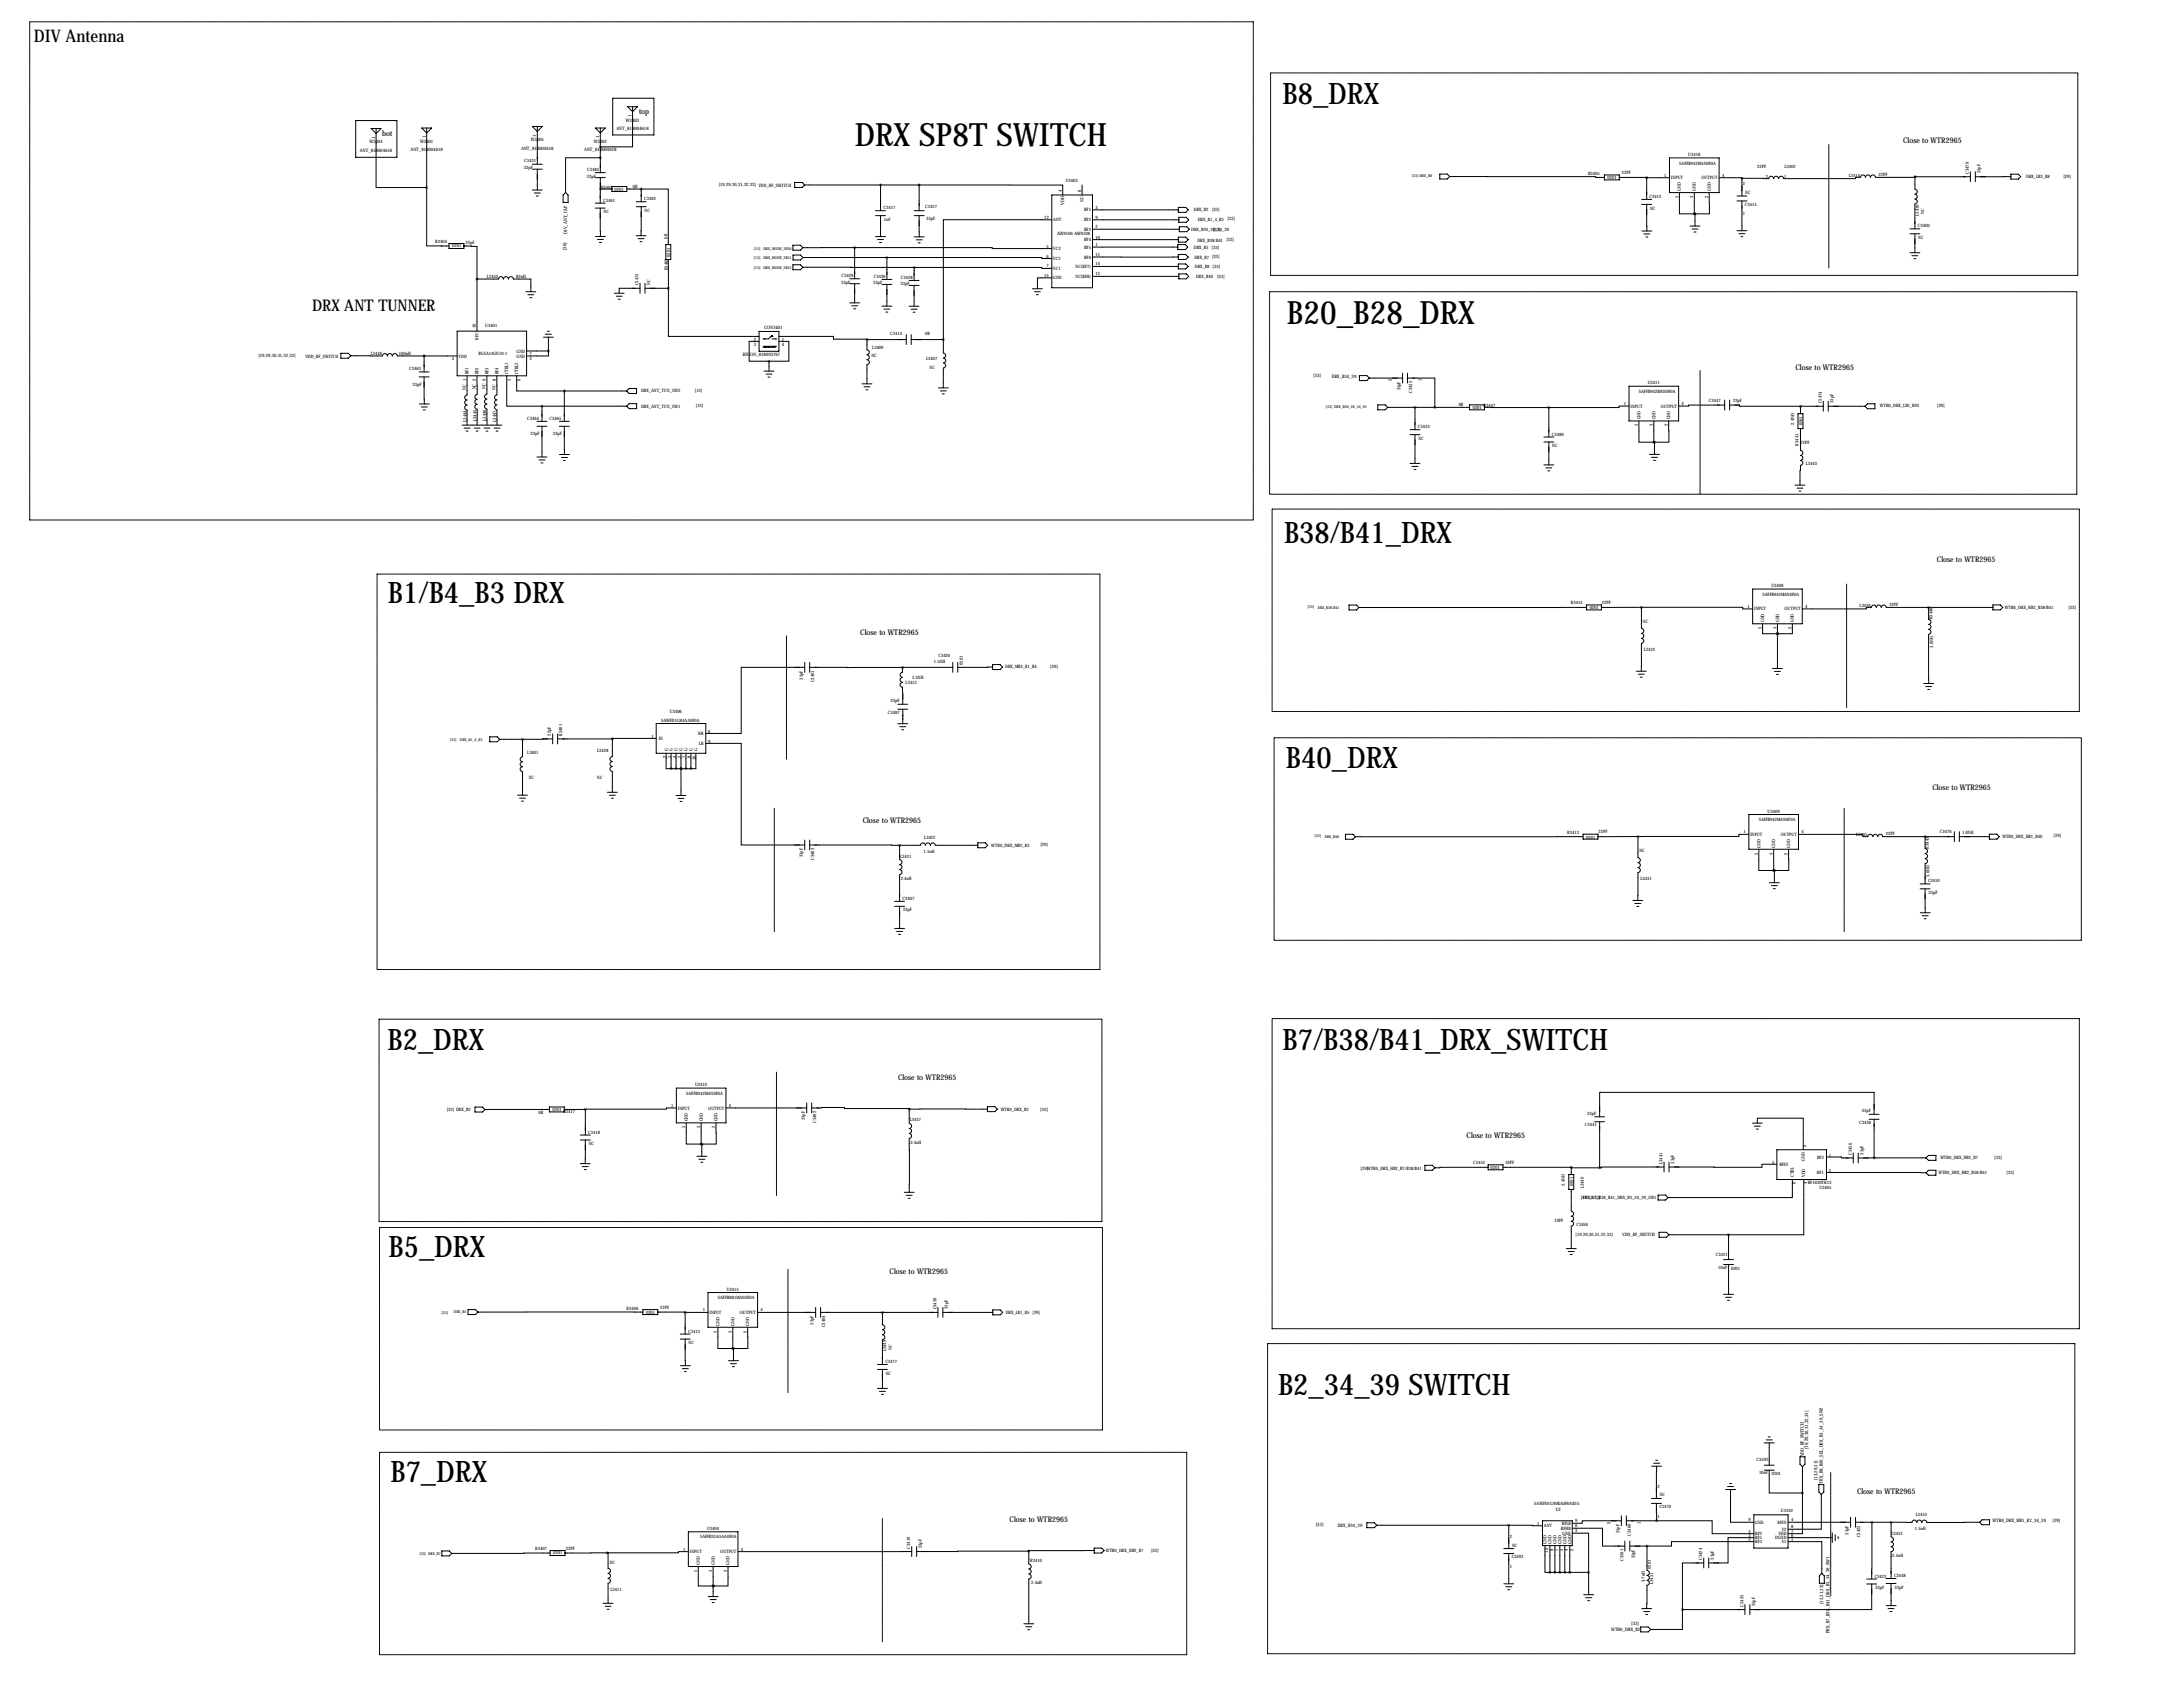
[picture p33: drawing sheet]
<svg xmlns="http://www.w3.org/2000/svg" width="1118mm" height="864mm" viewBox="0 0 1118 864" stroke-linecap="round" stroke-linejoin="round" font-family="sans-serif">
<defs><g id="words">
<g font-size="16.5">
<text x="438" y="75">DRX SP8T SW</text>
<text x="532" y="75">ITCH</text>
<text x="659" y="166">B20_B28_DRX</text>
</g>
<g font-size="15.1">
<text x="657" y="53">B8_DRX</text>
<text x="657" y="278">B38/B41_DRX</text>
<text x="199" y="309">B1/B4_B3 DRX</text>
<text x="658" y="393">B40_DRX</text>
<text x="198" y="538">B2_DRX</text>
<text x="657" y="538">B7/B38/B41_DRX_SW</text>
<text x="791" y="538">ITCH</text>
<text x="199" y="644">B5_DRX</text>
<text x="654" y="714">B2_34_39 SW</text>
<text x="741" y="714">ITCH</text>
<text x="200" y="758">B7_DRX</text>
</g>
<text font-size="8.9" x="17" y="22">DIV Antenna</text>
<text font-size="8.2" x="160" y="159">DRX ANT TUNNER</text>
<g font-size="4">
<text x="327" y="58">top</text>
<text x="196" y="70">bot</text>
<text x="974" y="73">Close to W</text>
<text x="992" y="73">TR2965</text>
<text x="919" y="189">Close to W</text>
<text x="936" y="189">TR2965</text>
<text x="992" y="287">Close to W</text>
<text x="1009" y="287">TR2965</text>
<text x="440" y="325">Close to W</text>
<text x="458" y="325">TR2965</text>
<text x="989" y="405">Close to W</text>
<text x="1007" y="405">TR2965</text>
<text x="442" y="421">Close to W</text>
<text x="459" y="421">TR2965</text>
<text x="460" y="553">Close to W</text>
<text x="477" y="553">TR2965</text>
<text x="751" y="583">Close to W</text>
<text x="768" y="583">TR2965</text>
<text x="455" y="652">Close to W</text>
<text x="473" y="652">TR2965</text>
<text x="951" y="765">Close to W</text>
<text x="968" y="765">TR2965</text>
<text x="517" y="779">Close to W</text>
<text x="534" y="779">TR2965</text>
</g>
<g font-size="2.4">
<text x="323" y="60" transform="rotate(-90 323 60)">1</text>
<text x="320" y="62">W</text>
<text x="322" y="62">3403</text>
<text x="192" y="71" transform="rotate(-90 192 71)">1</text>
<text x="218" y="71" transform="rotate(-90 218 71)">1</text>
<text x="275" y="70" transform="rotate(-90 275 70)">1</text>
<text x="307" y="71" transform="rotate(-90 307 71)">1</text>
<text x="316" y="66">ANT_818004618</text>
<text x="184" y="78">ANT_818004618</text>
<text x="189" y="73">W</text>
<text x="191" y="73">3404</text>
<text x="210" y="77">ANT_818004618</text>
<text x="215" y="73">W</text>
<text x="217" y="73">3401</text>
<text x="267" y="77">ANT_818004618</text>
<text x="272" y="72">W</text>
<text x="274" y="72">3405</text>
<text x="299" y="77">ANT_818004618</text>
<text x="304" y="73">W</text>
<text x="306" y="73">3402</text>
<text x="290" y="120" transform="rotate(-90 290 120)">DIV_ANT_CAP</text>
<text x="290" y="128" transform="rotate(-90 290 128)">[30]</text>
<text x="391" y="168">CON3401</text>
<text x="386" y="177">3</text>
<text x="386" y="174">2</text>
<text x="400" y="177">4</text>
<text x="400" y="174">1</text>
<text x="380" y="182">RFCON_818003767</text>
<text x="672" y="193">[33]</text>
<text x="682" y="194">DRX_B34_39</text>
<text x="933" y="722" transform="rotate(-90 933 722)">2</text>
<text x="924" y="733" transform="rotate(-90 924 733)">ITCH</text>
<text x="926" y="742" transform="rotate(-90 926 742)">[19,29,30,31,32,33]</text>
<text x="924" y="745" transform="rotate(-90 924 745)">VDD_RF_SW</text>
<text x="931" y="758" transform="rotate(-90 931 758)">[13,29,31]</text>
<text x="933" y="759" transform="rotate(-90 933 759)">TRX_B8_B20_SEL_DRX_B3_34_39_SW</text>
<text x="1020" y="779">W</text>
<text x="1022" y="779">TR0_DRX_MB1_B2_34_39</text>
<text x="1051" y="779">[29]</text>
<text x="674" y="781">[33]</text>
<text x="685" y="782">DRX_B34_39</text>
<text x="937" y="798" transform="rotate(-90 937 798)">1</text>
<text x="933" y="821" transform="rotate(-90 933 821)">[13,31,33]</text>
<text x="835" y="832">[33]</text>
<text x="825" y="835">W</text>
<text x="827" y="835">TR0_DRX_B2</text>
<text x="937" y="836" transform="rotate(-90 937 836)">PRX_B7_B38_B41_DRX_B3_34_39_SW</text>
</g>
<g font-size="2.3">
<text x="268" y="83">C3431</text>
<text x="864" y="80">U3418</text>
<text x="268" y="87">33pF</text>
<text x="301" y="87">C3483</text>
<text x="813" y="90">R3405</text>
<text x="830" y="89">22PF</text>
<text x="860" y="84">SAFFB942MAN0F0A</text>
<text x="900" y="86">22PF</text>
<text x="914" y="86">L3402</text>
<text x="1008" y="89" transform="rotate(-90 1008 89)">C3479</text>
<text x="1014" y="89" transform="rotate(-90 1014 89)">33pF</text>
<text x="300" y="91">33pF</text>
<text x="368" y="95">[19,29,30,31,32,33] VDD_RF_SW</text>
<text x="400" y="96">ITCH</text>
<text x="546" y="93">U3403</text>
<text x="823" y="92">0201</text>
<text x="852" y="90">1</text>
<text x="855" y="92">INPUT</text>
<text x="871" y="92">OUTPUT</text>
<text x="882" y="90">4</text>
<text x="892" y="95">2</text>
<text x="904" y="91">2</text>
<text x="913" y="91">1</text>
<text x="947" y="90">L3414</text>
<text x="962" y="90">22PF</text>
<text x="1037" y="91">DRX_LB3_B8</text>
<text x="1056" y="91">[29]</text>
<text x="308" y="97">R3403</text>
<text x="315" y="98">0201</text>
<text x="324" y="96">0R</text>
<text x="544" y="98" transform="rotate(-90 544 98)">4</text>
<text x="553" y="98" transform="rotate(-90 553 98)">8</text>
<text x="845" y="101">C3412</text>
<text x="859" y="101" transform="rotate(-90 859 101)">5</text>
<text x="861" y="98" transform="rotate(-90 861 98)">GND</text>
<text x="867" y="101" transform="rotate(-90 867 101)">3</text>
<text x="868" y="98" transform="rotate(-90 868 98)">GND</text>
<text x="875" y="101" transform="rotate(-90 875 101)">2</text>
<text x="876" y="98" transform="rotate(-90 876 98)">GND</text>
<text x="894" y="99">NC</text>
<text x="309" y="103">C3461</text>
<text x="330" y="103">C3462</text>
<text x="452" y="107">C3417</text>
<text x="474" y="107">C3427</text>
<text x="545" y="105" transform="rotate(-90 545 105)">VDD</text>
<text x="555" y="103" transform="rotate(-90 555 103)">NC</text>
<text x="561" y="107">3</text>
<text x="611" y="108">DRX_B2 [33]</text>
<text x="845" y="107">NC</text>
<text x="893" y="105">C3415</text>
<text x="309" y="109">NC</text>
<text x="330" y="108">NC</text>
<text x="453" y="113">1nF</text>
<text x="474" y="113">33pF</text>
<text x="535" y="112">13</text>
<text x="539" y="113">ANT</text>
<text x="555" y="108">RF1</text>
<text x="555" y="113">RF2</text>
<text x="561" y="112">9</text>
<text x="613" y="113">DRX_B1_4_B3 [33]</text>
<text x="892" y="110">1</text>
<text x="982" y="110" transform="rotate(-90 982 110)">L3416</text>
<text x="985" y="110" transform="rotate(-90 985 110)">NC</text>
<text x="555" y="118">RF3</text>
<text x="561" y="117">2</text>
<text x="610" y="118">DRX_B20_28_34_39</text>
<text x="621" y="118">[33]</text>
<text x="982" y="116">C3400</text>
<text x="223" y="125">R3404</text>
<text x="238" y="125">33pF</text>
<text x="342" y="122" transform="rotate(-90 342 122)">0R</text>
<text x="541" y="120">AW</text>
<text x="545" y="120">9106-AW</text>
<text x="553" y="120">9108</text>
<text x="555" y="123">RF4</text>
<text x="561" y="122">10</text>
<text x="561" y="126">1</text>
<text x="613" y="124">DRX_B38/B41 [33]</text>
<text x="982" y="122">NC</text>
<text x="231" y="127">0201</text>
<text x="343" y="132" transform="rotate(-90 343 132)">0201</text>
<text x="536" y="127">5</text>
<text x="536" y="132">6</text>
<text x="539" y="128">VC3</text>
<text x="555" y="127">RF5</text>
<text x="561" y="131">11</text>
<text x="611" y="128">DRX_B5 [33]</text>
<text x="536" y="137">7</text>
<text x="539" y="133">VC2</text>
<text x="551" y="137">NC(RF7)</text>
<text x="555" y="132">RF6</text>
<text x="561" y="136">14</text>
<text x="611" y="132">DRX_B7 [33]</text>
<text x="612" y="137">DRX_B8 [33]</text>
<text x="249" y="142">L3450</text>
<text x="264" y="142">82nH</text>
<text x="342" y="138" transform="rotate(-90 342 138)">R3402</text>
<text x="431" y="142">C3429</text>
<text x="447" y="142">C3430</text>
<text x="461" y="143">C3428</text>
<text x="535" y="142">15</text>
<text x="539" y="138">VC1</text>
<text x="539" y="143">GND</text>
<text x="551" y="142">NC(RF8)</text>
<text x="561" y="141">12</text>
<text x="612" y="142">DRX_B40 [33]</text>
<text x="327" y="146" transform="rotate(-90 327 146)">C3475</text>
<text x="333" y="146" transform="rotate(-90 333 146)">NC</text>
<text x="431" y="145">33pF</text>
<text x="447" y="146">33pF</text>
<text x="461" y="146">33pF</text>
<text x="244" y="168" transform="rotate(-90 244 168)">10</text>
<text x="248" y="168">U3401</text>
<text x="245" y="174" transform="rotate(-90 245 174)">RFC</text>
<text x="456" y="172">C3414</text>
<text x="474" y="172">0R</text>
<text x="447" y="179">L3409</text>
<text x="132" y="183">[19,29,30,31,32,33]</text>
<text x="156" y="183">VDD_RF_SW</text>
<text x="168" y="183">ITCH</text>
<text x="190" y="182">L3448</text>
<text x="204" y="182">100nH</text>
<text x="231" y="184">4</text>
<text x="235" y="183">VDD</text>
<text x="245" y="182">BGSA14GN10-1</text>
<text x="264" y="183">GND</text>
<text x="264" y="180">GND</text>
<text x="271" y="184">3</text>
<text x="271" y="182">7</text>
<text x="446" y="183">NC</text>
<text x="474" y="184">L3407</text>
<text x="210" y="190">C3463</text>
<text x="240" y="192" transform="rotate(-90 240 192)">RF1</text>
<text x="245" y="192" transform="rotate(-90 245 192)">RF2</text>
<text x="250" y="192" transform="rotate(-90 250 192)">RF3</text>
<text x="255" y="192" transform="rotate(-90 255 192)">RF4</text>
<text x="260" y="192" transform="rotate(-90 260 192)">CTRL1</text>
<text x="265" y="192" transform="rotate(-90 265 192)">CTRL2</text>
<text x="476" y="189">NC</text>
<text x="211" y="198">33pF</text>
<text x="261" y="195" transform="rotate(-90 261 195)">5</text>
<text x="267" y="195" transform="rotate(-90 267 195)">6</text>
<text x="713" y="195" transform="rotate(-90 713 195)">2</text>
<text x="728" y="195" transform="rotate(-90 728 195)">1</text>
<text x="844" y="197">U3411</text>
<text x="238" y="200" transform="rotate(-90 238 200)">NC 1</text>
<text x="244" y="199" transform="rotate(-90 244 199)">NC 2</text>
<text x="249" y="199" transform="rotate(-90 249 199)">NC 9</text>
<text x="254" y="200" transform="rotate(-90 254 200)">NC 8</text>
<text x="328" y="201">DRX_ANT_TUN_SW</text>
<text x="347" y="201">2</text>
<text x="356" y="201">[13]</text>
<text x="717" y="200" transform="rotate(-90 717 200)">33pF</text>
<text x="723" y="201" transform="rotate(-90 723 201)">C3435</text>
<text x="839" y="201">SAFFB942MAN0F0A</text>
<text x="328" y="209">DRX_ANT_TUN_SW</text>
<text x="347" y="209">1</text>
<text x="356" y="208">[13]</text>
<text x="747" y="208">0R</text>
<text x="754" y="210">0201</text>
<text x="759" y="208">R3447</text>
<text x="831" y="207">1</text>
<text x="835" y="209">INPUT</text>
<text x="850" y="209">OUTPUT</text>
<text x="861" y="207">4</text>
<text x="875" y="206">C3447</text>
<text x="887" y="206">22pF</text>
<text x="933" y="206" transform="rotate(-90 933 206)">C3474</text>
<text x="939" y="206" transform="rotate(-90 939 206)">33pF</text>
<text x="962" y="209">W</text>
<text x="964" y="209">TR0_DRX_LB2_B20</text>
<text x="992" y="208">[29]</text>
<text x="239" y="216" transform="rotate(-90 239 216)">L3444</text>
<text x="244" y="215" transform="rotate(-90 244 215)">L3445</text>
<text x="249" y="215" transform="rotate(-90 249 215)">L3446</text>
<text x="254" y="216" transform="rotate(-90 254 216)">L3447</text>
<text x="270" y="215">C3464</text>
<text x="281" y="215">C3465</text>
<text x="840" y="215" transform="rotate(-90 840 215)">GND</text>
<text x="847" y="215" transform="rotate(-90 847 215)">GND</text>
<text x="855" y="215" transform="rotate(-90 855 215)">GND</text>
<text x="726" y="219">C3433</text>
<text x="839" y="218" transform="rotate(-90 839 218)">5</text>
<text x="846" y="218" transform="rotate(-90 846 218)">3</text>
<text x="854" y="218" transform="rotate(-90 854 218)">2</text>
<text x="919" y="218" transform="rotate(-90 919 218)">2.4NH</text>
<text x="923" y="218" transform="rotate(-90 923 218)">0201</text>
<text x="272" y="223">33pF</text>
<text x="283" y="223">33pF</text>
<text x="726" y="225">NC</text>
<text x="794" y="223">C3480</text>
<text x="922" y="227">22PF</text>
<text x="795" y="229">NC</text>
<text x="921" y="228" transform="rotate(-90 921 228)">R3441</text>
<text x="925" y="238">L3443</text>
<text x="902" y="305">SAFFB942MAN0F0A</text>
<text x="907" y="301">U3408</text>
<text x="804" y="309">R3414</text>
<text x="814" y="312">0201</text>
<text x="820" y="309">22PF</text>
<text x="895" y="311">1</text>
<text x="924" y="311">4</text>
<text x="952" y="311">L3436</text>
<text x="967" y="310">22PF</text>
<text x="1026" y="312">W</text>
<text x="1028" y="312">TR0_DRX_HB2_B38/B41</text>
<text x="1059" y="312">[33]</text>
<text x="898" y="313">INPUT</text>
<text x="914" y="313">OUTPUT</text>
<text x="989" y="317" transform="rotate(-90 989 317)">R3446</text>
<text x="841" y="319">NC</text>
<text x="902" y="322" transform="rotate(-90 902 322)">5</text>
<text x="903" y="319" transform="rotate(-90 903 319)">GND</text>
<text x="909" y="322" transform="rotate(-90 909 322)">3</text>
<text x="911" y="319" transform="rotate(-90 911 319)">GND</text>
<text x="917" y="322" transform="rotate(-90 917 322)">2</text>
<text x="918" y="319" transform="rotate(-90 918 319)">GND</text>
<text x="842" y="333">L3432</text>
<text x="990" y="332" transform="rotate(-90 990 332)">3.0NH</text>
<text x="478" y="340">1.5NH</text>
<text x="480" y="336">C3426</text>
<text x="493" y="340" transform="rotate(-90 493 340)">0201</text>
<text x="538" y="342">[29]</text>
<text x="411" y="348" transform="rotate(-90 411 348)">33pF</text>
<text x="467" y="348">3.3NH</text>
<text x="515" y="342">DRX_MB3_B1_B4</text>
<text x="417" y="349" transform="rotate(-90 417 349)">C3401</text>
<text x="464" y="350">L3413</text>
<text x="456" y="360">33pF</text>
<text x="343" y="365">U3406</text>
<text x="455" y="365">C3487</text>
<text x="338" y="370">SAW</text>
<text x="343" y="370">FD1G84AA0F0A</text>
<text x="282" y="377" transform="rotate(-90 282 377)">22pF</text>
<text x="288" y="377" transform="rotate(-90 288 377)">R3401</text>
<text x="357" y="376">HB</text>
<text x="363" y="375">6</text>
<text x="333" y="378">1</text>
<text x="337" y="379">IN</text>
<text x="358" y="381">LB</text>
<text x="363" y="381">9</text>
<text x="270" y="386">L3401</text>
<text x="306" y="385">L3428</text>
<text x="341" y="388" transform="rotate(-90 341 388)">2</text>
<text x="342" y="384" transform="rotate(-90 342 384)">G</text>
<text x="344" y="388" transform="rotate(-90 344 388)">3</text>
<text x="344" y="384" transform="rotate(-90 344 384)">G</text>
<text x="346" y="388" transform="rotate(-90 346 388)">4</text>
<text x="347" y="384" transform="rotate(-90 347 384)">G</text>
<text x="349" y="388" transform="rotate(-90 349 388)">5</text>
<text x="349" y="384" transform="rotate(-90 349 384)">G</text>
<text x="351" y="388" transform="rotate(-90 351 388)">7</text>
<text x="352" y="384" transform="rotate(-90 352 384)">G</text>
<text x="354" y="388" transform="rotate(-90 354 388)">8</text>
<text x="355" y="384" transform="rotate(-90 355 384)">G</text>
<text x="356" y="389" transform="rotate(-90 356 389)">10</text>
<text x="357" y="384" transform="rotate(-90 357 384)">G</text>
<text x="271" y="399">NC</text>
<text x="306" y="399">NC</text>
<text x="905" y="416">U3409</text>
<text x="900" y="420">SAFFB942MAN0F0A</text>
<text x="473" y="429">L3422</text>
<text x="802" y="427">R3413</text>
<text x="812" y="429">0201</text>
<text x="818" y="427">22PF</text>
<text x="893" y="427">1</text>
<text x="896" y="428">INPUT</text>
<text x="912" y="428">OUTPUT</text>
<text x="922" y="427">4</text>
<text x="950" y="428">L3435</text>
<text x="965" y="428">22PF</text>
<text x="993" y="426">C3476</text>
<text x="1004" y="427">1.0NH</text>
<text x="1025" y="429">W</text>
<text x="1027" y="429">TR0_DRX_HB1_B40</text>
<text x="1051" y="429">[29]</text>
<text x="473" y="437">1.5nH</text>
<text x="507" y="434">W</text>
<text x="509" y="434">TR0_DRX_MB2_B3</text>
<text x="533" y="433">[29]</text>
<text x="839" y="436">NC</text>
<text x="900" y="437" transform="rotate(-90 900 437)">5</text>
<text x="901" y="434" transform="rotate(-90 901 434)">GND</text>
<text x="908" y="437" transform="rotate(-90 908 437)">3</text>
<text x="909" y="434" transform="rotate(-90 909 434)">GND</text>
<text x="915" y="437" transform="rotate(-90 915 437)">2</text>
<text x="916" y="434" transform="rotate(-90 916 434)">GND</text>
<text x="988" y="434" transform="rotate(-90 988 434)">R3445</text>
<text x="411" y="439" transform="rotate(-90 411 439)">33pF</text>
<text x="417" y="440" transform="rotate(-90 417 440)">C3403</text>
<text x="461" y="439">L3421</text>
<text x="988" y="449" transform="rotate(-90 988 449)">3.0NH</text>
<text x="461" y="451">2.4nH</text>
<text x="840" y="451">L3431</text>
<text x="987" y="452">C3410</text>
<text x="462" y="461">C3407</text>
<text x="987" y="458">33pF</text>
<text x="462" y="467">33pF</text>
<text x="356" y="556">U3410</text>
<text x="351" y="561">SAFFB942MAN0F0A</text>
<text x="229" y="569">[33] DRX_B2</text>
<text x="283" y="569">0201</text>
<text x="288" y="570">R3417</text>
<text x="344" y="567">1</text>
<text x="347" y="568">INPUT</text>
<text x="363" y="568">OUTPUT</text>
<text x="373" y="567">4</text>
<text x="512" y="569">W</text>
<text x="514" y="569">TR0_DRX_B2</text>
<text x="533" y="568">[33]</text>
<text x="953" y="569">33pF</text>
<text x="276" y="570">0R</text>
<text x="352" y="574" transform="rotate(-90 352 574)">GND</text>
<text x="360" y="574" transform="rotate(-90 360 574)">GND</text>
<text x="367" y="574" transform="rotate(-90 367 574)">GND</text>
<text x="412" y="574" transform="rotate(-90 412 574)">33pF</text>
<text x="418" y="575" transform="rotate(-90 418 575)">C3402</text>
<text x="466" y="574">L3437</text>
<text x="813" y="571">33pF</text>
<text x="952" y="575">C3436</text>
<text x="301" y="580">C3418</text>
<text x="351" y="578" transform="rotate(-90 351 578)">5</text>
<text x="358" y="578" transform="rotate(-90 358 578)">3</text>
<text x="366" y="578" transform="rotate(-90 366 578)">2</text>
<text x="811" y="577">C3441</text>
<text x="301" y="586">NC</text>
<text x="466" y="586">2.4nH</text>
<text x="925" y="587" transform="rotate(-90 925 587)">2</text>
<text x="930" y="593">RF2</text>
<text x="936" y="592">1</text>
<text x="948" y="591" transform="rotate(-90 948 591)">C3456</text>
<text x="954" y="591" transform="rotate(-90 954 591)">33pF</text>
<text x="993" y="593">W</text>
<text x="995" y="593">TR0_DRX_HB2_B7</text>
<text x="1021" y="593">[33]</text>
<text x="697" y="599">[29]W</text>
<text x="702" y="599">TR0_DRX_HB2_B7/B38/B41</text>
<text x="754" y="596">C3452</text>
<text x="763" y="599">0201</text>
<text x="771" y="596">33PF</text>
<text x="851" y="596" transform="rotate(-90 851 596)">L3441</text>
<text x="857" y="596" transform="rotate(-90 857 596)">33pF</text>
<text x="907" y="596">5</text>
<text x="911" y="597">RFIN</text>
<text x="924" y="594" transform="rotate(-90 924 594)">GND</text>
<text x="918" y="602" transform="rotate(-90 918 602)">CTRL</text>
<text x="924" y="603" transform="rotate(-90 924 603)">VDD</text>
<text x="930" y="601">RF1</text>
<text x="936" y="600">3</text>
<text x="992" y="601">W</text>
<text x="994" y="601">TR0_DRX_HB2_B38/B41</text>
<text x="1027" y="601">[33]</text>
<text x="801" y="607" transform="rotate(-90 801 607)">2.4NH</text>
<text x="805" y="607" transform="rotate(-90 805 607)">0201</text>
<text x="811" y="608" transform="rotate(-90 811 608)">L3440</text>
<text x="919" y="606" transform="rotate(-90 919 606)">6</text>
<text x="925" y="606" transform="rotate(-90 925 606)">4</text>
<text x="925" y="606">RF1630TR13</text>
<text x="931" y="609">U3405</text>
<text x="809" y="614">[13,31,33]</text>
<text x="810" y="614">PRX_B7_B38_B41_DRX_B3_34_39_SW</text>
<text x="847" y="614">1</text>
<text x="796" y="626">22PF</text>
<text x="807" y="627">C3450</text>
<text x="807" y="633">[19,29,30,31,32,33]</text>
<text x="830" y="633">VDD_RF_SW</text>
<text x="842" y="633">ITCH</text>
<text x="878" y="643">C3421</text>
<text x="880" y="650">10nF 0201</text>
<text x="367" y="665">SAFFB881MAN0F0A</text>
<text x="372" y="661">U3415</text>
<text x="321" y="671">R3406</text>
<text x="338" y="670">22PF</text>
<text x="360" y="671">1</text>
<text x="389" y="671">4</text>
<text x="479" y="670" transform="rotate(-90 479 670)">C3439</text>
<text x="485" y="670" transform="rotate(-90 485 670)">33pF</text>
<text x="331" y="673">0201</text>
<text x="363" y="673">INPUT</text>
<text x="379" y="673">OUTPUT</text>
<text x="515" y="673">DRX_LB1_B5 [29]</text>
<text x="352" y="682">C3413</text>
<text x="367" y="682" transform="rotate(-90 367 682)">5</text>
<text x="368" y="679" transform="rotate(-90 368 679)">GND</text>
<text x="375" y="682" transform="rotate(-90 375 682)">3</text>
<text x="376" y="679" transform="rotate(-90 376 679)">GND</text>
<text x="382" y="682" transform="rotate(-90 382 682)">2</text>
<text x="384" y="679" transform="rotate(-90 384 679)">GND</text>
<text x="417" y="678" transform="rotate(-90 417 678)">33pF</text>
<text x="422" y="679" transform="rotate(-90 422 679)">C3404</text>
<text x="353" y="688">NC</text>
<text x="454" y="692" transform="rotate(-90 454 692)">L3449</text>
<text x="457" y="691" transform="rotate(-90 457 691)">NC</text>
<text x="453" y="698">C3477</text>
<text x="453" y="704">NC</text>
<text x="899" y="748">C3592</text>
<text x="901" y="755">10nF 0201</text>
<text x="849" y="762">2</text>
<text x="850" y="766">NC</text>
<text x="786" y="770">SAW</text>
<text x="790" y="770">FD1G90KA0F0AR15</text>
<text x="796" y="774">U2</text>
<text x="850" y="772">C3470</text>
<text x="806" y="779">9</text>
<text x="849" y="777">1</text>
<text x="895" y="779">9</text>
<text x="912" y="774">U3102</text>
<text x="917" y="779">4</text>
<text x="981" y="776">L3453</text>
<text x="362" y="783">U3404</text>
<text x="787" y="781">1</text>
<text x="790" y="782">ANT</text>
<text x="799" y="783">RFHB</text>
<text x="800" y="781">RFLB</text>
<text x="800" y="786">GND</text>
<text x="806" y="782">6</text>
<text x="806" y="784">3</text>
<text x="825" y="780" transform="rotate(-90 825 780)">2</text>
<text x="829" y="785" transform="rotate(-90 829 785)">33pF</text>
<text x="840" y="780" transform="rotate(-90 840 780)">1</text>
<text x="895" y="785">5</text>
<text x="899" y="780">GND</text>
<text x="899" y="786">RF2</text>
<text x="910" y="780">RFIN</text>
<text x="910" y="786">VDD</text>
<text x="912" y="784">V2</text>
<text x="917" y="785">7</text>
<text x="917" y="782">8</text>
<text x="946" y="786" transform="rotate(-90 946 786)">33pF</text>
<text x="968" y="786">L3452</text>
<text x="980" y="783">1.5nH</text>
<text x="358" y="787">SAFFB2G65AA0F0A</text>
<text x="773" y="787">2</text>
<text x="774" y="792">NC</text>
<text x="792" y="790" transform="rotate(-90 792 790)">GND</text>
<text x="794" y="790" transform="rotate(-90 794 790)">GND</text>
<text x="797" y="790" transform="rotate(-90 797 790)">GND</text>
<text x="799" y="790" transform="rotate(-90 799 790)">GND</text>
<text x="802" y="790" transform="rotate(-90 802 790)">GND</text>
<text x="804" y="790" transform="rotate(-90 804 790)">GND</text>
<text x="835" y="786" transform="rotate(-90 835 786)">C3460</text>
<text x="895" y="787">3</text>
<text x="895" y="789">2</text>
<text x="899" y="788">RF1</text>
<text x="899" y="790">RF3</text>
<text x="909" y="788">DGND</text>
<text x="912" y="790">V1</text>
<text x="917" y="789">1</text>
<text x="917" y="787">6</text>
<text x="952" y="787" transform="rotate(-90 952 787)">C3422</text>
<text x="274" y="793">R3407</text>
<text x="283" y="796">0201</text>
<text x="290" y="794">22PF</text>
<text x="350" y="794">1</text>
<text x="353" y="795">INPUT</text>
<text x="369" y="795">OUTPUT</text>
<text x="379" y="794">4</text>
<text x="466" y="793" transform="rotate(-90 466 793)">C3419</text>
<text x="472" y="793" transform="rotate(-90 472 793)">33pF</text>
<text x="566" y="795">W</text>
<text x="568" y="795">TR0_DRX_HB2_B7</text>
<text x="589" y="794">[33]</text>
<text x="774" y="798">C3593</text>
<text x="793" y="795" transform="rotate(-90 793 795)">10</text>
<text x="795" y="794" transform="rotate(-90 795 794)">8</text>
<text x="798" y="794" transform="rotate(-90 798 794)">7</text>
<text x="800" y="794" transform="rotate(-90 800 794)">5</text>
<text x="803" y="794" transform="rotate(-90 803 794)">4</text>
<text x="806" y="794" transform="rotate(-90 806 794)">2</text>
<text x="837" y="798" transform="rotate(-90 837 798)">33pF</text>
<text x="969" y="797">2.4nH</text>
<text x="312" y="801">NC</text>
<text x="358" y="801" transform="rotate(-90 358 801)">GND</text>
<text x="366" y="801" transform="rotate(-90 366 801)">GND</text>
<text x="374" y="801" transform="rotate(-90 374 801)">GND</text>
<text x="527" y="799">R3410</text>
<text x="773" y="803">1</text>
<text x="831" y="799" transform="rotate(-90 831 799)">C3591</text>
<text x="845" y="803" transform="rotate(-90 845 803)">0201</text>
<text x="871" y="799" transform="rotate(-90 871 799)">C3424</text>
<text x="877" y="798" transform="rotate(-90 877 798)">33pF</text>
<text x="357" y="805" transform="rotate(-90 357 805)">5</text>
<text x="365" y="805" transform="rotate(-90 365 805)">3</text>
<text x="372" y="805" transform="rotate(-90 372 805)">2</text>
<text x="960" y="808">C3423</text>
<text x="970" y="807">C3448</text>
<text x="312" y="815">L3411</text>
<text x="528" y="811">2.4nH</text>
<text x="842" y="810" transform="rotate(-90 842 810)">4.7nH</text>
<text x="846" y="811" transform="rotate(-90 846 811)">L3451</text>
<text x="960" y="813">33pF</text>
<text x="970" y="813">33pF</text>
<text x="893" y="822" transform="rotate(-90 893 822)">C3425</text>
<text x="898" y="822" transform="rotate(-90 898 822)">33pF</text>
</g>
<g font-size="2">
<text x="723" y="91">[33] DRX_B8</text>
<text x="386" y="128">[13]</text>
<text x="391" y="128">DRX_MODE_SEL0</text>
<text x="386" y="133">[13]</text>
<text x="386" y="138">[13]</text>
<text x="391" y="132">DRX_MODE_SEL1</text>
<text x="391" y="138">DRX_MODE_SEL2</text>
<text x="679" y="209">[33] DRX_B20_28_34_39</text>
<text x="669" y="311">[33]</text>
<text x="675" y="312">DRX_B38/B41</text>
<text x="230" y="379">[33]</text>
<text x="235" y="379">DRX_B1_4_B3</text>
<text x="673" y="429">[33]</text>
<text x="678" y="429">DRX_B40</text>
<text x="226" y="672">[33]</text>
<text x="232" y="672">DRX_B5</text>
<text x="215" y="796">[33] DRX_B7</text>
</g>
</g></defs>
<g fill="none" stroke="#000" stroke-width=".51" stroke-dasharray=".4 .4">
<path d="M15 11v255M642 11h-627M650 37v104M1064 37h-414M936 74v64M650 149v104M650 141h414M1063 149h-413M1064 141v-104M650 253h413M870 253v-64M1063 253v-104"/>
<path d="M15 266h627M642 266v-255M651 261v103M1065 261h-414M193 294v202M563 294h-370M945 299v64M403 326v63M651 364h414M652 378v103M1065 364v-103M1066 378h-414"/>
<path d="M396 414v63M944 414v63M193 496h370M563 496v-202M652 481h414M1066 481v-103M194 522v103M564 522h-370M651 521v159M1065 521h-414M398 549v63M194 625h370"/>
<path d="M194 628v104M564 625v-103M564 628h-370M403 650v63M649 688v159M651 680h414M1062 688h-413M1065 680v-159M194 732h370M564 732v-104M194 743v104M608 743h-414"/>
<path d="M937 754v63M452 777v64M194 847h414M608 847v-104M649 847h413M1062 847v-159"/>
</g>
<g fill="none" stroke="#000" stroke-width=".51">
<path d="M314 50h21v19h-21zM321 55h5l-2 2zM324 55v20h-17M182 62h21v19h-21zM190 66h5l-2 2zM193 66v30h25M216 66h5l-3 2zM218 66v30M273 65h5l-3 2zM275 65v19M305 66h5l-3 2zM307 66v22"/>
<path d="M218 96v30h12M273 84h5M273 87h5M273 97h5M274 99h3M275 87v10M288 100l2-1 1 1v4h-3zM305 91h5M305 88h5M307 97v7M307 81h-17v18M307 97h6"/>
<path d="M307 91v6M313 96h8v2h-8zM321 97h7M328 97h14v28M328 97v6M407 93h4l1 2-1 1h-4zM412 95h59M451 95v13M471 95h73v5M471 95v13M538 100h21v47h-21zM554 95v5"/>
<path d="M737 89h4l1 1-1 2h-4zM742 90l79 1M821 90h8v2h-8zM829 91h14M843 91v11M843 91h12M855 81h25v18h-25zM860 99v10h7M867 99v10M875 99v10h-7M880 91h12M892 91v9"/>
<path d="M952 91h-2h-37a1.3 1.3 0 0 0-1-1 1.3 1.3 0 0 0-1 1 1.3 1.3 0 0 0-2-1 1.3 1.3 0 0 0-1 1 1.3 1.3 0 0 0-1-1 1.3 1.3 0 0 0-1 1h-14M980 90v7a1.3 1.3 0 0 1 2 1 1.3 1.3 0 0 1-2 1 1.4 1.4 0 0 1 2 2 1.3 1.3 0 0 1-2 1 1.3 1.3 0 0 1 2 1 1.3 1.3 0 0 1-2 1v13M980 90l-20 1a1.3 1.3 0 0 0-1-1 1.3 1.3 0 0 0-1 1 1.3 1.3 0 0 0-2-1 1.3 1.3 0 0 0-1 1 1.3 1.3 0 0 0-1-1 1.3 1.3 0 0 0-1 1M980 90h29M1009 88v5M1011 88v5M1029 90h-18M1029 89h4l2 1-2 2h-4zM275 100h1M305 104h5M305 107h5M307 107v14"/>
<path d="M326 103h5M326 106h5M328 106v15M448 108h5M448 110h5M451 110v11M468 108h5M468 110h5M471 110v11M538 113l-55-1v62M559 113h45M559 107h44"/>
<path d="M559 117h45M603 106h4l1 1-1 2h-4zM604 111h3l2 2-2 1h-3zM604 116h4l1 1-1 2h-4zM840 102h6M840 105h6M841 118h5M842 120h3M843 105v13M865 116h5M866 117h3M867 119h1"/>
<path d="M867 109h1M868 109v7M889 103h5M889 100h5M889 118h5M890 120h3M892 103v15M978 117h5M978 120h5M980 120v9M230 125h7v2h-7zM237 126h7v17"/>
<path d="M305 121h5M306 123h3M307 124h1M326 121h5M327 122h3M328 124h1M341 125h2v8h-2zM342 133v15M406 126h4l1 1-1 1h-4zM406 136h4l1 1-1 1h-4zM406 131h4l1 1-1 1h-4zM411 137h57"/>
<path d="M411 132h43M438 127h-27M438 127h100M438 127v16M448 121h5M449 123h3M450 124h1M454 132h79h5M454 132v11M468 137v7M468 137h65h5M468 121h5"/>
<path d="M469 123h3M470 124h1M559 132h44M559 123h44M559 126h44M559 136h44M603 125h4l1 1-1 2h-4zM603 130h4l1 2-1 1h-4zM603 121h4l1 2-1 1h-4zM603 135h4l1 1-1 2h-4zM843 121h1M891 121h1"/>
<path d="M978 129h5M979 131h3M980 132h1M244 143h11a1.3 1.3 0 0 1 1-1 1.3 1.3 0 0 1 2 1 1.3 1.3 0 0 1 1-1 1.3 1.3 0 0 1 1 1M244 143v27M260 143a1.3 1.3 0 0 1 2-1 1.3 1.3 0 0 1 1 1h9v6M269 149h5M270 151h3M271 152h1M314 150h6M315 152h4M316 153h1"/>
<path d="M328 148h-11v2M328 145v5M330 148h12M330 145v5M342 148v24h47M435 143h5M435 145h5M435 155h5M436 157h3M437 158h1M438 145v10M452 143h5"/>
<path d="M452 146h5M452 157h5M453 158h3M454 160h1M454 146v11M465 144h6M465 146h6M465 157h6M466 158h3M467 160h1M468 146v11M529 148h5"/>
<path d="M530 149h3M531 151h1M538 142h-7v6M559 141h45M604 140h3l2 1-2 2h-3zM234 170h36v22h-36zM270 180h11M278 173h5M279 171h3M280 170h1M281 180v2h-11M281 173v7"/>
<path d="M389 175h-5v10h10M389 170h10v10h-10zM391 177h7M391 177v1M392 177l-1 1M392 177v1M393 177l-1 1M394 177l-1 1M395 177l-1 1M395 172h.1M395 173h3M395 177v1"/>
<path d="M396 172h-1l-2 1h-2M396 177l-1 1M397 177l-1 1M399 172h28v2h17M399 175h5v10h-10M444 174v5a1.3 1.3 0 0 1 1 1 1.3 1.3 0 0 1-1 2 1.3 1.3 0 0 1 1 1 1.3 1.3 0 0 1-1 1 1.3 1.3 0 0 1 1 1 1.3 1.3 0 0 1-1 2v9M444 174h20M464 171v5M466 174h17M466 171v5M483 174v7a1.3 1.3 0 0 1 1 1 1.3 1.3 0 0 1-1 1 1.3 1.3 0 0 1 1 2 1.3 1.3 0 0 1-1 1 1.3 1.3 0 0 1 1 1 1.3 1.3 0 0 1-1 1v11M174 181h4l2 1-2 1h-4z"/>
<path d="M180 182h16a1.3 1.3 0 0 1 1-1 1.3 1.3 0 0 1 1 1 1.3 1.3 0 0 1 2-1 1.3 1.3 0 0 1 1 1 1.3 1.3 0 0 1 1-1 1.3 1.3 0 0 1 1 1h31M215 190h5M215 193h5M217 193v14M217 182v8M239 192v10a1.3 1.3 0 0 0-1 2 1.3 1.3 0 0 0 1 1 1.3 1.3 0 0 0-1 1 1.3 1.3 0 0 0 1 1 1.3 1.3 0 0 0-1 2 1.3 1.3 0 0 0 1 1v8M244 192v10a1.3 1.3 0 0 0-1 1 1.3 1.3 0 0 0 1 1 1.3 1.3 0 0 0-1 2 1.3 1.3 0 0 0 1 1 1.3 1.3 0 0 0-1 1 1.3 1.3 0 0 0 1 1v9M249 192v10a1.3 1.3 0 0 0-1 1 1.3 1.3 0 0 0 1 1 1.3 1.3 0 0 0-1 2 1.3 1.3 0 0 0 1 1 1.3 1.3 0 0 0-1 1 1.3 1.3 0 0 0 1 1v9M254 192v10a1.3 1.3 0 0 0-1 1 1.3 1.3 0 0 0 1 2 1.3 1.3 0 0 0-1 1 1.3 1.3 0 0 0 1 1 1.3 1.3 0 0 0-1 2 1.3 1.3 0 0 0 1 1v8M259 192v16h18M265 192v8h24M391 190h5"/>
<path d="M392 192h3M393 193h1M394 185v5M441 196h5M442 198h3M443 200h1M480 199h5M696 192h4l1 2-1 1h-4zM701 194h17M718 191v5M721 194h14v15M721 191v5"/>
<path d="M834 198h25v17h-25zM215 207h5M216 208h3M217 210h1M237 218h20M238 219h3M243 219h3M248 219h3M253 219h3M275 216h5M275 218h5M277 208h44"/>
<path d="M277 208v8M277 218v16M286 216h5M286 218h5M289 218v15M289 200v16M289 200h32M321 200l1-1h4v2h-4zM322 207h4v2h-4l-1-1zM481 200h3M482 202h1M705 207h4l1 2-1 1h-4z"/>
<path d="M710 209h42M722 220h5M724 209v11M752 207h8v3h-8zM760 209h33M793 209v15M834 208h-5v1h-36M839 215v11h8M847 215v11M854 215v11h-7M883 207l-24 1M883 205v5"/>
<path d="M885 207h6v1h31M885 205v5M920 212h3v7h-3zM922 219v12a1.3 1.3 0 0 1 1 1 1.3 1.3 0 0 1-1 1 1.3 1.3 0 0 1 1 1 1.3 1.3 0 0 1-1 2 1.3 1.3 0 0 1 1 1 1.3 1.3 0 0 1-1 1v10M922 208h.1M922 208v4M922 208h11M933 205v6M936 208h19M936 205v6M955 208l1-1h4v2h-4zM239 221h1"/>
<path d="M244 221h1M249 221h1M254 221h1M275 234h5M276 235h3M277 237h1M286 233h5M287 234h3M288 236h1M722 223h5M722 237h5M723 239h3"/>
<path d="M724 223v14M790 224h5M790 226h5M790 238h5M791 240h3M793 226v12M844 233h6M846 234h3M847 236h1M847 226h.1M847 226v7M724 240h1"/>
<path d="M792 241h1M919 248h5M920 250h3M921 251h1M691 310h3l2 1-2 1h-3zM812 311h-116M812 310h8v2h-8zM840 311v11a1.3 1.3 0 0 1 2 1 1.3 1.3 0 0 1-2 1 1.4 1.4 0 0 1 2 2 1.3 1.3 0 0 1-2 1 1.3 1.3 0 0 1 2 1 1.3 1.3 0 0 1-2 1v15M840 311h52v1h5M840 311h-20M897 302h26v17h-26zM902 319v5h16v-5"/>
<path d="M910 319v23M987 311v6a1.3 1.3 0 0 1 2 1 1.4 1.4 0 0 1-2 2 1.3 1.3 0 0 1 2 1 1.3 1.3 0 0 1-2 1 1.3 1.3 0 0 1 2 1 1.4 1.4 0 0 1-2 2v25M1020 311h-54a1.3 1.3 0 0 0-2-1 1.3 1.3 0 0 0-1 1 1.3 1.3 0 0 0-1-1 1.3 1.3 0 0 0-1 1 1.3 1.3 0 0 0-2-1 1.3 1.3 0 0 0-1 1h-3v1h-32M1020 310h4l1 1-1 1h-4zM412 339v5M415 339v5M488 339v5M490 339v5M910 324h.1M412 342h-33v33h-18M415 342h47M462 349a1.3 1.3 0 0 0-1 2 1.3 1.3 0 0 0 1 1v9"/>
<path d="M462 342v2a1.3 1.3 0 0 0-1 1 1.3 1.3 0 0 0 1 2 1.3 1.3 0 0 0-1 1 1.3 1.3 0 0 0 1 1M462 342h.1M488 342h-26M508 341l-18 1M508 340h4l1 1-1 2h-4zM838 344h5M839 345h3M840 347h1M907 342h6M908 344h4M909 345h1M985 350h5"/>
<path d="M986 351h3M987 353h1M251 377h4l1 1-1 2h-4zM256 378h12M268 378v9a1.4 1.4 0 0 0-2 2 1.3 1.3 0 0 0 1 1M283 378h-15M283 376v5M285 378h28M285 376v5M313 378v9M336 378h-23M336 370h25v16h-25z"/>
<path d="M460 363h5M460 361h5M460 370h5M461 372h3M462 374h1M462 363v7M268 392a1.4 1.4 0 0 0-2 2 1.3 1.3 0 0 0 1 1M268 390a1.3 1.3 0 0 0-2 1 1.3 1.3 0 0 0 1 1M268 395v12M313 387a1.3 1.3 0 0 0-1 2 1.3 1.3 0 0 0 1 1 1.3 1.3 0 0 0-1 1 1.3 1.3 0 0 0 1 1 1.3 1.3 0 0 0-1 2 1.3 1.3 0 0 0 1 1v11M341 386v7h3M344 386v7"/>
<path d="M344 393h10M346 386v7M349 393h.1M349 386v21M351 386v7M354 386v7M356 386v7h-2M361 381h18v52h33M265 407h5M266 409h3M267 410h1M311 406h5"/>
<path d="M312 407h3M313 409h1M346 407h5M347 409h3M348 410h1M895 417h26v18h-26zM412 430v5M415 433h46M415 430v5M461 433v7a1.3 1.3 0 0 1 1 1 1.3 1.3 0 0 1-1 2 1.3 1.3 0 0 1 1 1 1.3 1.3 0 0 1-1 1 1.3 1.3 0 0 1 1 1 1.3 1.3 0 0 1-1 2M461 433h10M471 433a1.3 1.3 0 0 1 1-2 1.4 1.4 0 0 1 2 2"/>
<path d="M474 433a1.3 1.3 0 0 1 1-2 1.3 1.3 0 0 1 1 2M476 433a1.4 1.4 0 0 1 2-2 1.3 1.3 0 0 1 1 2h22M501 431h3l2 2-2 1h-3zM689 427h4l1 1-1 2h-4zM810 428h-116M810 427h8v3h-8zM839 428v11a1.3 1.3 0 0 1 1 1 1.3 1.3 0 0 1-1 2 1.3 1.3 0 0 1 1 1 1.3 1.3 0 0 1-1 1 1.3 1.3 0 0 1 1 1 1.3 1.3 0 0 1-1 2v14M839 428h-21M895 427h-5v1h-51M900 435v11h8M908 435v11M916 435v11h-8"/>
<path d="M921 427h33v1h2a1.3 1.3 0 0 1 2-1 1.3 1.3 0 0 1 1 1 1.3 1.3 0 0 1 1-1 1.3 1.3 0 0 1 1 1 1.3 1.3 0 0 1 2-1 1.3 1.3 0 0 1 1 1h37M986 428v6a1.3 1.3 0 0 1 1 2 1.3 1.3 0 0 1-1 1 1.3 1.3 0 0 1 1 1 1.3 1.3 0 0 1-1 2 1.3 1.3 0 0 1 1 1 1.3 1.3 0 0 1-1 1v10M1001 426v5M1003 428h15M1003 426v5M1018 427h4l2 1-2 2h-4zM461 448v13M906 452h5M907 453h3M908 455h1M908 446h.1M908 446v6"/>
<path d="M983 452h5M983 455h5M986 455v12M458 461h5M458 464h5M458 475h5M459 477h3M460 478h1M461 464v11M836 461h5M837 462h3M838 464h1"/>
<path d="M983 467h5M984 469h3M985 470h1M346 557h26v18h-26zM243 567h4l1 1-1 1h-4zM281 568h-33M281 567h8v2h-8zM289 568h11M300 568v13M346 567h-5v1h-41M351 575v11h8M359 575v11"/>
<path d="M367 575v11h-8M372 567h41M413 565v5M416 567h16l33 1M416 565v5M465 568v7a1.3 1.3 0 0 1 2 1 1.4 1.4 0 0 1-2 2 1.3 1.3 0 0 1 2 1 1.3 1.3 0 0 1-2 1 1.4 1.4 0 0 1 2 2 1.3 1.3 0 0 1-2 1v27M465 568h41M506 567h3l2 1-2 1h-3zM816 574h5M816 572h5M819 574v24M897 575h5"/>
<path d="M898 576h3M899 578h1M900 575v-3h23v17M957 573h5M957 570h5M959 570l1-11h-141v13M959 573l1 20M297 596h5M297 581h5M297 584h5M298 597h3M299 599h1"/>
<path d="M300 584v12M357 592h5M358 593h3M359 595h1M359 586h.1M359 586v6M729 597h4l2 1-2 1h-4zM762 598h-27M762 596h7v3h-7zM769 598h50M804 597v4M852 597l-33 1"/>
<path d="M852 595v5M854 595v5M910 596h-8v2l-48-1M910 589h25v15h-25zM935 592l14 1M949 590v5M951 590v5M960 593h-9M960 593h26M987 591h4v3h-4l-1-1zM987 599h4v3h-4l-1-2zM463 610h5"/>
<path d="M464 612h3M465 613h1M803 601h3v8h-3zM804 609v11a1.3 1.3 0 0 1 2 1 1.4 1.4 0 0 1-2 2 1.3 1.3 0 0 1 2 1 1.3 1.3 0 0 1-2 1 1.3 1.3 0 0 1 2 1 1.4 1.4 0 0 1-2 2v11M849 612h4l1 1-1 1h-4zM918 604v9h-64M923 604v28h-38M935 600h51M802 639h5M849 631h4l1 1-1 1h-4zM854 632h31M885 632v13"/>
<path d="M803 641h3M804 642h1M882 645h5M882 647h5M885 647v16M240 670h3l2 2-2 1h-3zM245 672h84M329 670h8v3h-8zM337 672h14M351 672v11M351 672h11M362 662h26v17h-26z"/>
<path d="M368 679v11h7M375 679v11M383 679v11h-7M388 672h30M418 669v5M420 672h60M420 669v5M452 672v6a1.3 1.3 0 0 1 1 1 1.3 1.3 0 0 1-1 2 1.3 1.3 0 0 1 1 1 1.3 1.3 0 0 1-1 1 1.3 1.3 0 0 1 1 2 1.3 1.3 0 0 1-1 1v12M480 669v5M483 672h25M483 669v5M508 671h4l1 1-1 1h-4z"/>
<path d="M882 663h5M883 664h3M884 666h1M348 683h5M348 685h5M348 699h5M351 685v14M373 697h5M374 698h3M375 700h1M375 690h1M376 690v7"/>
<path d="M449 698h5M349 701h3M350 702h1M449 701h5M449 711h5M450 712h3M451 714h1M452 701v10M903 739h5M904 737h3M905 736h1M906 739v11"/>
<path d="M846 751h5M847 749h3M848 748h1M848 751v16M885 759h1M903 750h5M903 753h5M906 753v11h17M922 746h2v4l-1 1-1-1zM923 751v13M931 760h3v4l-2 1-1-1zM700 780h4l1 1-1 1h-4z"/>
<path d="M790 779h15v12h-15zM830 779h-20v1h-5M830 776v5M833 779h15M833 776v5M845 770h6M845 767h6M848 770v9M848 779h29v6h21M883 763h5M884 761h3M886 763v16h12"/>
<path d="M898 775h17v17h-17zM915 779h32M923 764v21h-8M932 765v18h-17M947 777v5M950 779h18M950 777v5M958 779v29M968 779v8a1.3 1.3 0 0 1 1 1 1.3 1.3 0 0 1-1 1 1.3 1.3 0 0 1 1 2 1.3 1.3 0 0 1-1 1 1.3 1.3 0 0 1 1 1 1.3 1.3 0 0 1-1 1v14M968 779h11a1.3 1.3 0 0 1 1-1 1.3 1.3 0 0 1 1 1 1.3 1.3 0 0 1 2-1 1.3 1.3 0 0 1 1 1 1.3 1.3 0 0 1 1-1 1.3 1.3 0 0 1 1 1h27M1015 778h4v3h-4l-2-2zM226 794h4l1 1-1 1h-4z"/>
<path d="M282 795h-51M282 794h7v2h-7zM311 795v8a1.3 1.3 0 0 1 2 1 1.3 1.3 0 0 1-2 1 1.4 1.4 0 0 1 2 2 1.3 1.3 0 0 1-2 1 1.3 1.3 0 0 1 2 1 1.4 1.4 0 0 1-2 2v10M311 795h-22M352 794h-5v1h-36M352 784h26v18h-26zM467 794h-89M467 792v5M469 792v5M527 794h-58M527 794v7M560 794h-33"/>
<path d="M560 792h4l1 2-1 1h-4zM705 781h67M770 795h5M770 793h5M772 781h18M772 781v12M772 795v16M791 791v14h2M793 791v14M796 791v14M799 791v14M801 791v14"/>
<path d="M804 791v14M805 782h15v9h12M805 785h8v20M832 789v5M834 791h9M834 789v5M843 791v13a1.3 1.3 0 0 1 1 1 1.3 1.3 0 0 1-1 1 1.3 1.3 0 0 1 1 2 1.3 1.3 0 0 1-1 1 1.3 1.3 0 0 1 1 1 1.3 1.3 0 0 1-1 2v11M872 798v5M875 798v5M898 787h-13v13h-10M898 789h-42v2h-13M915 789h18v16"/>
<path d="M915 787h23M938 785v5M940 786v3M941 787v1M357 802v10h8M363 817h5M364 819h3M365 812h.1M365 802v15M373 802v10h-8M527 801a1.3 1.3 0 0 1 1 1 1.3 1.3 0 0 1-1 1M527 803a1.3 1.3 0 0 1 1 1 1.3 1.3 0 0 1-1 2"/>
<path d="M527 806a1.3 1.3 0 0 1 1 1 1.3 1.3 0 0 1-1 1v23M770 811h5M771 812h3M772 814h1M793 805h20M811 816h5M812 818h3M813 819h1M813 805v11M872 800h-11v24M931 807l2-2 1 2v4h-3zM956 808h5"/>
<path d="M956 811h5M958 811v13h-62M966 808h5M966 811h5M968 811v11M309 821h5M310 822h3M311 824h1M365 820h1M524 831h5M525 833h3M526 834h1"/>
<path d="M840 833h4l1 1-1 1h-4zM840 823h6M842 825h3M843 827h1M861 824v10h-16M861 824h32M893 821v6M896 821v6M966 822h5M967 823h3M968 825h1"/>
</g>
<path d="M465 568a.5 .5 0 0 0 1 0 .5 .5 0 0 0-1 0zM437 127a.5 .5 0 0 0 1 0 .5 .5 0 0 0-1 0zM375 690a.5 .5 0 0 0 1 0 .5 .5 0 0 0-1 0zM277 208a.5 .5 0 0 0 1 0 .5 .5 0 0 0-1 0zM313 378a.5 .5 0 0 0 1 0 .5 .5 0 0 0-1 0zM267 378a.5 .5 0 0 0 1 0 .5 .5 0 0 0-1 0zM793 805a.5 .5 0 0 0 1 0 .5 .5 0 0 0-1 0z" fill="#000" stroke="#000" stroke-width="1.3"/>
<use href="#words"/>
</svg>
